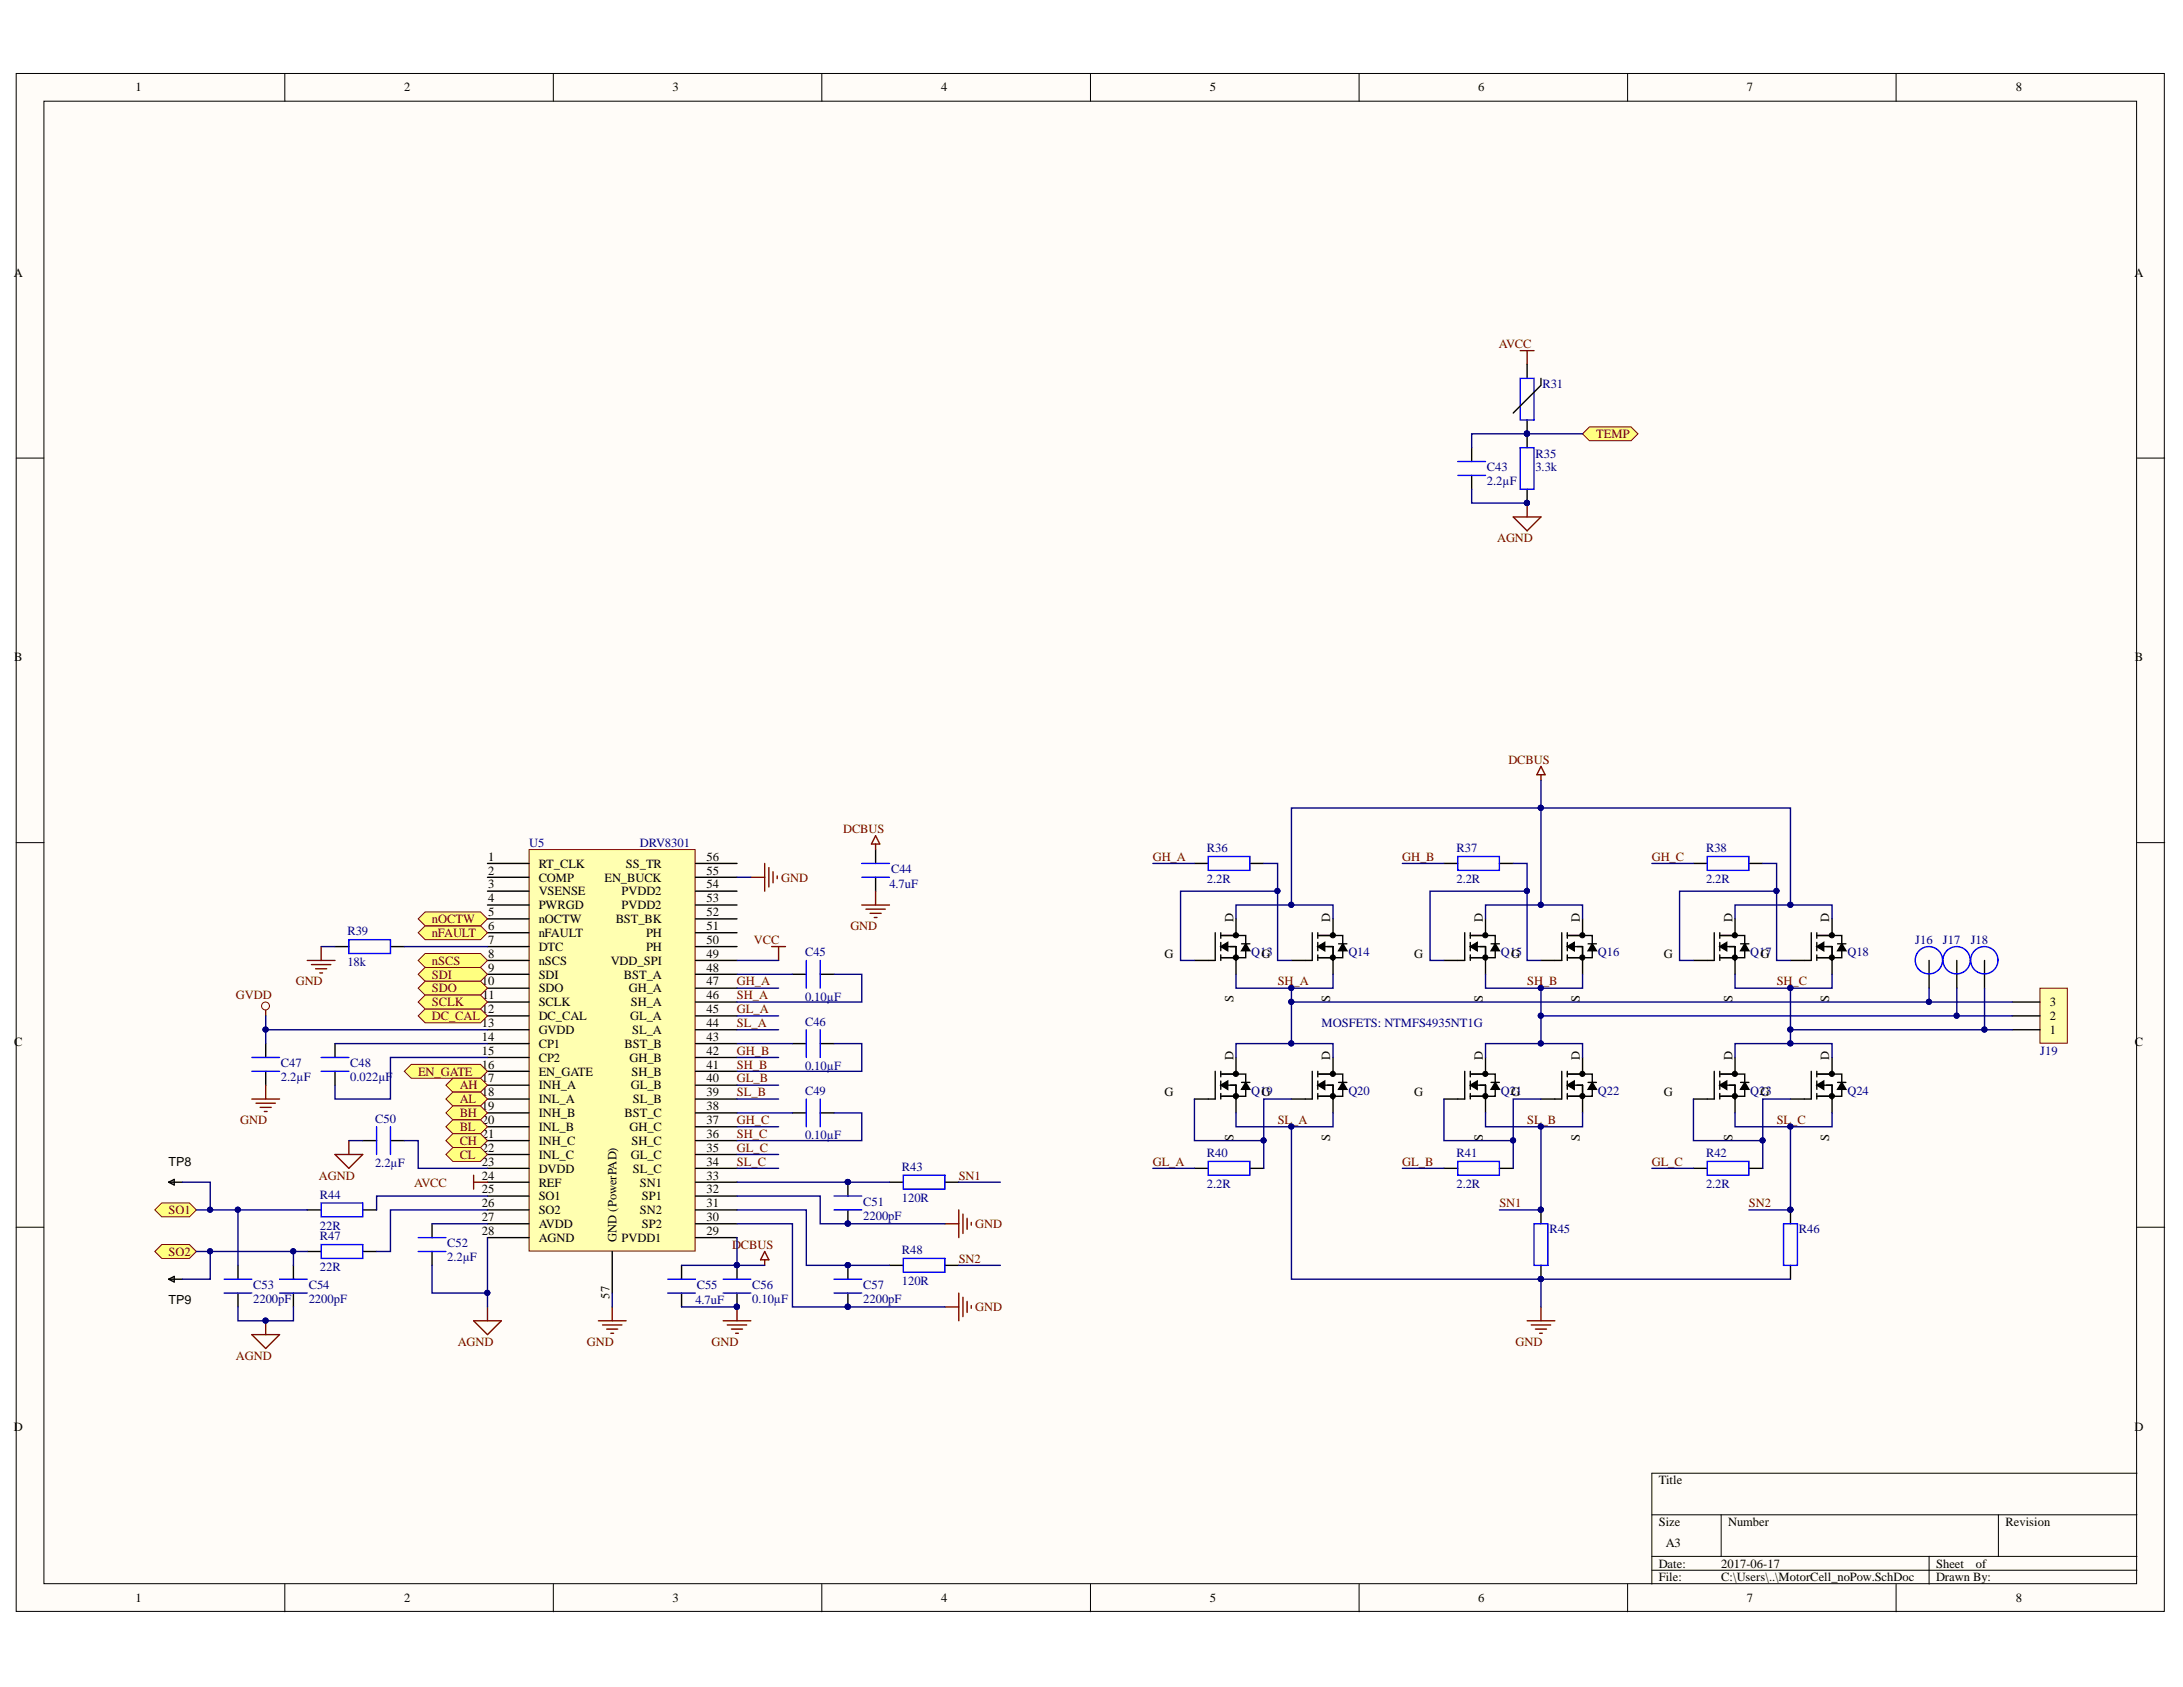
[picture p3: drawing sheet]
<svg xmlns="http://www.w3.org/2000/svg" width="279mm" height="216mm" viewBox="0 0 279 216" stroke-linecap="round" stroke-linejoin="round" font-family="sans-serif">
<defs><g id="words">
<g font-size="1.6">
<text x="17.3" y="11.7">1</text>
<text x="51.7" y="11.7">2</text>
<text x="86.1" y="11.7">3</text>
<text x="120.5" y="11.7">4</text>
<text x="154.9" y="11.7">5</text>
<text x="189.2" y="11.7">6</text>
<text x="223.6" y="11.7">7</text>
<text x="258" y="11.7">8</text>
<text x="1.8" y="35.4">A</text>
<text x="273.2" y="35.4">A</text>
<text x="1.8" y="84.7">B</text>
<text x="273.3" y="84.7">B</text>
<text x="62.5" y="110.2">1</text>
<text x="62.5" y="111.9">2</text>
<text x="62.5" y="113.7">3</text>
<text x="68.9" y="111">RT_CLK</text>
<text x="68.9" y="112.8">COMP</text>
<text x="77.4" y="112.8">EN_BUCK</text>
<text x="80.1" y="111">SS_TR</text>
<text x="90.4" y="113.7">54</text>
<text x="90.4" y="111.9">55</text>
<text x="90.4" y="110.2">56</text>
<text x="62.5" y="115.5">4</text>
<text x="62.5" y="117.3">5</text>
<text x="62.5" y="119">6</text>
<text x="68.9" y="114.6">VSENSE</text>
<text x="68.9" y="116.4">PWRGD</text>
<text x="68.9" y="118.1">nOCTW</text>
<text x="68.9" y="119.9">nFAULT</text>
<text x="78.8" y="118.1">BST_BK</text>
<text x="79.6" y="116.4">PVDD2</text>
<text x="79.6" y="114.6">PVDD2</text>
<text x="82.7" y="119.9">PH</text>
<text x="90.4" y="119">51</text>
<text x="90.4" y="117.3">52</text>
<text x="90.4" y="115.5">53</text>
<text x="157.9" y="117.9" transform="rotate(-90 157.9 117.9)">D</text>
<text x="170.3" y="117.9" transform="rotate(-90 170.3 117.9)">D</text>
<text x="189.8" y="117.9" transform="rotate(-90 189.8 117.9)">D</text>
<text x="202.2" y="117.9" transform="rotate(-90 202.2 117.9)">D</text>
<text x="221.7" y="117.9" transform="rotate(-90 221.7 117.9)">D</text>
<text x="234.1" y="117.9" transform="rotate(-90 234.1 117.9)">D</text>
<text x="62.5" y="120.8">7</text>
<text x="62.5" y="122.6">8</text>
<text x="62.5" y="124.4">9</text>
<text x="68.9" y="121.7">DTC</text>
<text x="68.9" y="123.5">nSCS</text>
<text x="68.9" y="125.3">SDI</text>
<text x="78.2" y="123.5">VDD_SPI</text>
<text x="79.9" y="125.3">BST_A</text>
<text x="82.7" y="121.7">PH</text>
<text x="90.4" y="124.4">48</text>
<text x="90.4" y="122.6">49</text>
<text x="90.4" y="120.8">50</text>
<text x="149.1" y="122.6">G</text>
<text x="161.5" y="122.6">G</text>
<text x="181" y="122.6">G</text>
<text x="193.4" y="122.6">G</text>
<text x="212.9" y="122.6">G</text>
<text x="225.3" y="122.6">G</text>
<text x="61.7" y="126.1">10</text>
<text x="61.7" y="129.7">12</text>
<text x="61.7" y="131.4">13</text>
<text x="61.8" y="127.9">11</text>
<text x="68.9" y="127">SDO</text>
<text x="68.9" y="128.8">SCLK</text>
<text x="68.9" y="130.5">DC_CAL</text>
<text x="80.5" y="127">GH_A</text>
<text x="80.7" y="130.5">GL_A</text>
<text x="80.7" y="128.8">SH_A</text>
<text x="90.4" y="131.4">44</text>
<text x="90.4" y="129.7">45</text>
<text x="90.4" y="127.9">46</text>
<text x="90.4" y="126.1">47</text>
<text x="157.9" y="128.3" transform="rotate(-90 157.9 128.3)">S</text>
<text x="170.3" y="128.3" transform="rotate(-90 170.3 128.3)">S</text>
<text x="189.8" y="128.3" transform="rotate(-90 189.8 128.3)">S</text>
<text x="202.2" y="128.3" transform="rotate(-90 202.2 128.3)">S</text>
<text x="221.7" y="128.3" transform="rotate(-90 221.7 128.3)">S</text>
<text x="234.1" y="128.3" transform="rotate(-90 234.1 128.3)">S</text>
<text x="262.3" y="130.5">2</text>
<text x="262.3" y="128.8">3</text>
<text x="1.8" y="133.9">C</text>
<text x="61.7" y="133.2">14</text>
<text x="61.7" y="135">15</text>
<text x="61.7" y="136.8">16</text>
<text x="68.9" y="132.3">GVDD</text>
<text x="68.9" y="134.1">CP1</text>
<text x="68.9" y="135.9">CP2</text>
<text x="68.9" y="137.6">EN_GATE</text>
<text x="79.9" y="134.1">BST_B</text>
<text x="80.6" y="135.9">GH_B</text>
<text x="80.8" y="137.6">SH_B</text>
<text x="80.9" y="132.3">SL_A</text>
<text x="90.4" y="136.8">41</text>
<text x="90.4" y="135">42</text>
<text x="90.4" y="133.2">43</text>
<text x="157.9" y="135.7" transform="rotate(-90 157.9 135.7)">D</text>
<text x="170.3" y="135.7" transform="rotate(-90 170.3 135.7)">D</text>
<text x="189.8" y="135.7" transform="rotate(-90 189.8 135.7)">D</text>
<text x="202.2" y="135.7" transform="rotate(-90 202.2 135.7)">D</text>
<text x="221.7" y="135.7" transform="rotate(-90 221.7 135.7)">D</text>
<text x="234.1" y="135.7" transform="rotate(-90 234.1 135.7)">D</text>
<text x="262.3" y="132.3">1</text>
<text x="273.3" y="133.9">C</text>
<text x="61.7" y="138.5">17</text>
<text x="61.7" y="140.3">18</text>
<text x="61.7" y="142.1">19</text>
<text x="61.7" y="143.9">20</text>
<text x="68.9" y="139.4">INH_A</text>
<text x="68.9" y="141.2">INL_A</text>
<text x="68.9" y="143">INH_B</text>
<text x="79.9" y="143">BST_C</text>
<text x="80.7" y="139.4">GL_B</text>
<text x="81" y="141.2">SL_B</text>
<text x="90.4" y="143.9">37</text>
<text x="90.4" y="142.1">38</text>
<text x="90.4" y="140.3">39</text>
<text x="90.4" y="138.5">40</text>
<text x="149.1" y="140.3">G</text>
<text x="161.5" y="140.3">G</text>
<text x="181" y="140.3">G</text>
<text x="193.4" y="140.3">G</text>
<text x="212.9" y="140.3">G</text>
<text x="225.3" y="140.3">G</text>
<text x="21.6" y="149.2">TP8</text>
<text x="61.7" y="145.6">21</text>
<text x="61.7" y="147.4">22</text>
<text x="61.7" y="149.2">23</text>
<text x="68.9" y="144.7">INL_B</text>
<text x="68.9" y="146.5">INH_C</text>
<text x="68.9" y="148.3">INL_C</text>
<text x="80.6" y="144.7">GH_C</text>
<text x="80.7" y="148.3">GL_C</text>
<text x="80.8" y="146.5">SH_C</text>
<text x="90.4" y="149.2">34</text>
<text x="90.4" y="147.4">35</text>
<text x="90.4" y="145.6">36</text>
<text x="157.9" y="146" transform="rotate(-90 157.9 146)">S</text>
<text x="170.3" y="146" transform="rotate(-90 170.3 146)">S</text>
<text x="189.8" y="146" transform="rotate(-90 189.8 146)">S</text>
<text x="202.2" y="146" transform="rotate(-90 202.2 146)">S</text>
<text x="221.7" y="146" transform="rotate(-90 221.7 146)">S</text>
<text x="234.1" y="146" transform="rotate(-90 234.1 146)">S</text>
<text x="61.7" y="151">24</text>
<text x="61.7" y="152.7">25</text>
<text x="61.7" y="154.5">26</text>
<text x="68.9" y="150.1">DVDD</text>
<text x="68.9" y="151.9">REF</text>
<text x="68.9" y="153.6">SO1</text>
<text x="68.9" y="155.4">SO2</text>
<text x="81" y="150.1">SL_C</text>
<text x="81.9" y="155.4">SN2</text>
<text x="81.9" y="151.9">SN1</text>
<text x="82.1" y="153.6">SP1</text>
<text x="90.4" y="154.5">31</text>
<text x="90.4" y="152.7">32</text>
<text x="90.4" y="151">33</text>
<text x="61.7" y="156.3">27</text>
<text x="61.7" y="158">28</text>
<text x="68.9" y="157.1">AVDD</text>
<text x="68.9" y="158.9">AGND</text>
<text x="78.9" y="158.9" transform="rotate(-90 78.9 158.9)">GND (PowerPAD)</text>
<text x="79.6" y="158.9">PVDD1</text>
<text x="82.1" y="157.1">SP2</text>
<text x="90.4" y="158">29</text>
<text x="90.4" y="156.3">30</text>
<text x="21.6" y="166.9">TP9</text>
<text x="78" y="166.2" transform="rotate(-90 78 166.2)">57</text>
<text x="1.8" y="183.1">D</text>
<text x="273.2" y="183.1">D</text>
<text x="212.3" y="190">Title</text>
<text x="212.3" y="195.3">Size</text>
<text x="213.2" y="197.9">A3</text>
<text x="221.2" y="195.3">Number</text>
<text x="256.7" y="195.3">Revision</text>
<text x="212.3" y="200.6">Date:</text>
<text x="212.3" y="202.4">File:</text>
<text x="220.3" y="200.6">2017-06-17</text>
<text x="220.3" y="202.4">C:\Users\..\MotorCell_noPow.SchDoc</text>
<text x="247.8" y="200.6">Sheet</text>
<text x="247.8" y="202.4">Drawn By:</text>
<text x="252.9" y="200.6">of</text>
<text x="17.3" y="205.1">1</text>
<text x="51.7" y="205.1">2</text>
<text x="86.1" y="205.1">3</text>
<text x="120.5" y="205.1">4</text>
<text x="154.9" y="205.1">5</text>
<text x="189.2" y="205.1">6</text>
<text x="223.6" y="205.1">7</text>
<text x="258" y="205.1">8</text>
</g>
<g font-size="1.6" fill="#800000">
<text x="191.8" y="44.5">AVCC</text>
<text x="204.3" y="56.1">TEMP</text>
<text x="191.6" y="69.3">AGND</text>
<text x="193.1" y="97.7">DCBUS</text>
<text x="107.9" y="106.6">DCBUS</text>
<text x="100" y="112.8">GND</text>
<text x="147.5" y="110.2">GH_A</text>
<text x="179.5" y="110.2">GH_B</text>
<text x="211.4" y="110.2">GH_C</text>
<text x="55.3" y="119.9">nFAULT</text>
<text x="55.3" y="118.1">nOCTW</text>
<text x="108.8" y="119">GND</text>
<text x="55.3" y="125.3">SDI</text>
<text x="55.3" y="123.5">nSCS</text>
<text x="96.5" y="120.8">VCC</text>
<text x="30.2" y="127.9">GVDD</text>
<text x="37.9" y="126.1">GND</text>
<text x="55.3" y="130.5">DC_CAL</text>
<text x="55.3" y="127">SDO</text>
<text x="55.3" y="128.8">SCLK</text>
<text x="94.3" y="126.1">GH_A</text>
<text x="94.3" y="127.9">SH_A</text>
<text x="94.3" y="129.7">GL_A</text>
<text x="94.3" y="131.4">SL_A</text>
<text x="163.5" y="126.1">SH_A</text>
<text x="195.5" y="126.1">SH_B</text>
<text x="227.4" y="126.1">SH_C</text>
<text x="53.5" y="137.6">EN_GATE</text>
<text x="94.3" y="135">GH_B</text>
<text x="94.3" y="136.8">SH_B</text>
<text x="30.8" y="143.9">GND</text>
<text x="58.8" y="139.4">AH</text>
<text x="58.8" y="141.2">AL</text>
<text x="58.8" y="143">BH</text>
<text x="94.3" y="138.5">GL_B</text>
<text x="94.3" y="140.3">SL_B</text>
<text x="94.3" y="143.9">GH_C</text>
<text x="163.5" y="143.9">SL_A</text>
<text x="195.5" y="143.9">SL_B</text>
<text x="227.4" y="143.9">SL_C</text>
<text x="58.8" y="144.7">BL</text>
<text x="58.8" y="146.5">CH</text>
<text x="58.8" y="148.3">CL</text>
<text x="94.3" y="145.6">SH_C</text>
<text x="94.3" y="147.4">GL_C</text>
<text x="94.3" y="149.2">SL_C</text>
<text x="147.5" y="149.2">GL_A</text>
<text x="179.5" y="149.2">GL_B</text>
<text x="211.4" y="149.2">GL_C</text>
<text x="21.6" y="155.4">SO1</text>
<text x="40.8" y="151">AGND</text>
<text x="53" y="151.9">AVCC</text>
<text x="122.7" y="151">SN1</text>
<text x="191.9" y="154.5">SN1</text>
<text x="223.8" y="154.5">SN2</text>
<text x="21.6" y="160.7">SO2</text>
<text x="93.7" y="159.8">DCBUS</text>
<text x="122.7" y="161.6">SN2</text>
<text x="124.8" y="157.1">GND</text>
<text x="124.8" y="167.8">GND</text>
<text x="58.6" y="172.2">AGND</text>
<text x="75.1" y="172.2">GND</text>
<text x="91.1" y="172.2">GND</text>
<text x="194" y="172.2">GND</text>
<text x="30.2" y="174">AGND</text>
</g>
<g font-size="1.6" fill="#000080">
<text x="197.4" y="49.7">R31</text>
<text x="196.5" y="58.6">R35</text>
<text x="190.3" y="60.3">C43</text>
<text x="190.3" y="62.1">2.2µF</text>
<text x="196.5" y="60.3">3.3k</text>
<text x="67.7" y="108.4">U5</text>
<text x="81.9" y="108.4">DRV8301</text>
<text x="113.8" y="113.7">4.7uF</text>
<text x="114" y="111.8">C44</text>
<text x="154.5" y="109.1">R36</text>
<text x="154.5" y="113">2.2R</text>
<text x="186.4" y="109.1">R37</text>
<text x="186.4" y="113">2.2R</text>
<text x="218.4" y="109.1">R38</text>
<text x="218.4" y="113">2.2R</text>
<text x="44.5" y="119.7">R39</text>
<text x="44.5" y="123.6">18k</text>
<text x="103" y="122.4">C45</text>
<text x="160.1" y="122.4">Q13</text>
<text x="172.6" y="122.4">Q14</text>
<text x="192.1" y="122.4">Q15</text>
<text x="204.5" y="122.4">Q16</text>
<text x="224" y="122.4">Q17</text>
<text x="236.5" y="122.4">Q18</text>
<text x="245.1" y="120.8">J16</text>
<text x="248.7" y="120.8">J17</text>
<text x="252.2" y="120.8">J18</text>
<text x="103" y="128.1">0.10µF</text>
<text x="103" y="131.3">C46</text>
<text x="169.2" y="131.4">MOSFETS: NTMFS4935NT1G</text>
<text x="36" y="136.6">C47</text>
<text x="44.8" y="136.6">C48</text>
<text x="103" y="136.9">0.10µF</text>
<text x="261.1" y="135">J19</text>
<text x="36" y="138.4">2.2µF</text>
<text x="44.8" y="138.4">0.022µF</text>
<text x="48" y="143.7">C50</text>
<text x="103" y="140.1">C49</text>
<text x="160.1" y="140.1">Q19</text>
<text x="172.6" y="140.1">Q20</text>
<text x="192.1" y="140.1">Q21</text>
<text x="204.5" y="140.1">Q22</text>
<text x="224" y="140.1">Q23</text>
<text x="236.5" y="140.1">Q24</text>
<text x="48" y="149.4">2.2µF</text>
<text x="103" y="145.8">0.10µF</text>
<text x="115.4" y="149.9">R43</text>
<text x="154.5" y="148.1">R40</text>
<text x="186.4" y="148.1">R41</text>
<text x="218.4" y="148.1">R42</text>
<text x="40.9" y="153.4">R44</text>
<text x="110.5" y="154.3">C51</text>
<text x="115.4" y="153.8">120R</text>
<text x="154.5" y="152">2.2R</text>
<text x="186.4" y="152">2.2R</text>
<text x="218.4" y="152">2.2R</text>
<text x="40.9" y="157.3">22R</text>
<text x="40.9" y="158.7">R47</text>
<text x="57.2" y="159.6">C52</text>
<text x="57.2" y="161.4">2.2µF</text>
<text x="110.5" y="156.1">2200pF</text>
<text x="115.4" y="160.5">R48</text>
<text x="198.3" y="157.9">R45</text>
<text x="230.2" y="157.9">R46</text>
<text x="32.4" y="165">C53</text>
<text x="32.4" y="166.7">2200pF</text>
<text x="39.5" y="165">C54</text>
<text x="39.5" y="166.7">2200pF</text>
<text x="40.9" y="162.6">22R</text>
<text x="89" y="166.9">4.7uF</text>
<text x="89.2" y="165">C55</text>
<text x="96.3" y="165">C56</text>
<text x="96.3" y="166.7">0.10µF</text>
<text x="110.5" y="165">C57</text>
<text x="110.5" y="166.7">2200pF</text>
<text x="115.4" y="164.4">120R</text>
</g>
</g></defs>
<g fill="#fffcf8" stroke="#000" stroke-width=".13">
<path d="M2.1 9.4h274.9v196.8h-274.9z"/>
<path d="M5.6 13h267.9v189.7h-267.9z"/>
</g>
<g fill="none" stroke="#000" stroke-width=".13">
<path d="M36.5 9.4v3.6M70.8 9.4v3.6M105.2 9.4v3.6M139.6 9.4v3.6M174 9.4v3.6M208.3 9.4v3.6M242.7 9.4v3.6M2.1 58.6h3.5M273.5 58.6h3.6M2.1 107.8h3.5M273.5 107.8h3.6M2.1 157.1h3.5"/>
<path d="M273.5 157.1h3.6M211.4 193.9h62.1M211.4 199.2h62.1M220.3 193.9v5.3M246.9 199.2v3.5M255.8 193.9v5.3M273.5 188.5h-62.1v14.2M36.5 202.7v3.6M70.8 202.7v3.6M105.2 202.7v3.6M139.6 202.7v3.6M174 202.7v3.6"/>
<path d="M208.3 202.7v3.6M211.4 201h62.1M242.7 202.7v3.6"/>
</g>
<path d="M67.7 108.7h21.3v51.4h-21.3z" fill="#ffffb0" stroke="#800000" stroke-width=".13"/>
<g fill="none" stroke="#000" stroke-width=".18">
<path d="M62.4 110.5h5.3M62.4 112.3h5.3M62.4 114h5.3M62.4 115.8h5.3M62.4 117.6h5.3M62.4 119.4h5.3M89 110.5h5.3M89 112.3h5.3M89 114h5.3M89 115.8h5.3M89 117.6h5.3M89 119.4h5.3"/>
<path d="M42.9 121.1h1.8M42.9 133.6v1.7M42.9 137.1v1.8M50 121.1h1.7M62.4 121.1h5.3M62.4 122.9h5.3M62.4 124.7h5.3M62.4 126.5h5.3M62.4 128.2h5.3M62.4 130h5.3M62.4 131.8h5.3M62.4 133.6h5.3"/>
<path d="M62.4 135.3h5.3M62.4 137.1h5.3M62.4 138.9h5.3M89 121.1h5.3M89 122.9h5.3M89 124.7h5.3M89 126.5h5.3M89 128.2h5.3M89 130h5.3M89 131.8h5.3M89 133.6h5.3M89 135.3h5.3"/>
<path d="M89 137.1h5.3M89 138.9h5.3M101.4 124.7h1.8M105 124.7h1.7M62.4 140.7h5.3M62.4 142.4h5.3M62.4 144.2h5.3M62.4 146h5.3M62.4 147.7h5.3M62.4 149.5h5.3M62.4 151.3h5.3M62.4 153.1h5.3"/>
<path d="M62.4 154.8h5.3M62.4 156.6h5.3M62.4 158.4h5.3M89 140.7h5.3M89 142.4h5.3M89 144.2h5.3M89 146h5.3M89 147.7h5.3M89 149.5h5.3M89 151.3h5.3M89 153.1h5.3M89 154.8h5.3"/>
<path d="M89 156.6h5.3M89 158.4h5.3M108.5 151.3v1.8M108.5 154.8v1.8M113.8 151.3h1.8M120.9 151.3h1.8M78.4 160.2v5.3M108.5 161.9v1.8M108.5 165.5v1.8M113.8 161.9h1.8M120.9 161.9h1.8"/>
</g>
<path d="M41.1 137.1h3.6M41.1 135.3h3.6M44.7 120.3h5.3v1.7h-5.3zM103.2 122.9v3.6M105 122.9v3.6M106.7 154.8h3.6M106.7 153.1h3.6M115.6 150.4h5.3v1.8h-5.3zM106.7 165.5h3.6M106.7 163.7h3.6M115.6 161.1h5.3v1.7h-5.3z" fill="none" stroke="#00f" stroke-width=".18"/>
<path d="M39.3 122.9h3.6M39.9 123.4h2.4M40.4 124h1.4M40.9 124.5h.4M41.1 121.1v1.8M98.8 121.1h1.7M99.6 121.1v1.8M76.6 169h3.5M77.1 169.6h2.5M77.7 170.1h1.4M78.2 170.6h.3M78.4 167.3v1.7" fill="none" stroke="#800000" stroke-width=".18"/>
<g fill="#000080" stroke="#000080" stroke-width=".13">
<circle cx="108.5" cy="151.3" r=".33"/>
<circle cx="108.5" cy="156.6" r=".33"/>
<circle cx="108.5" cy="161.9" r=".33"/>
<circle cx="108.5" cy="167.2" r=".33"/>
</g>
<g fill="#ffff80" stroke="#800000" stroke-width=".13">
<path d="M53.5 119.4l.9-.9h7.1l.9 .9-.9 .9h-7.1z" fill-rule="evenodd"/>
<path d="M53.5 117.6l.9-.9h7.1l.9 .9-.9 .9h-7.1z" fill-rule="evenodd"/>
</g>
<path d="M101.4 133.6h1.8M105 133.6h1.7M46.4 146h1.8M50 146h1.7M55.3 156.6v1.8M101.4 142.4h1.8M105 142.4h1.7M55.3 160.2v1.7M94.3 161.9v1.8M94.3 165.5v1.8" fill="none" stroke="#000" stroke-width=".18"/>
<path d="M103.2 131.8v3.5M105 131.8v3.5M48.2 144.2v3.5M50 144.2v3.5M53.5 158.4h3.6M103.2 140.7v3.5M105 140.7v3.5M53.5 160.2h3.6M92.6 165.5h3.5M92.6 163.7h3.5" fill="none" stroke="#00f" stroke-width=".18"/>
<g fill="#000080" stroke="#000080" stroke-width=".13">
<circle cx="94.3" cy="161.9" r=".33"/>
<circle cx="94.3" cy="167.2" r=".33"/>
</g>
<path d="M92.6 169h3.5M93.1 169.6h2.5M93.6 170.1h1.4M94.1 170.6h.4M94.3 167.3v1.7M97.9 160.2l.5 1h-1.1zM97.9 161.2v.7" fill="none" stroke="#800000" stroke-width=".18"/>
<g fill="#ffff80" stroke="#800000" stroke-width=".13">
<path d="M51.7 137.1l.9-.9h8.9l.9 .9-.9 .9h-8.9z" fill-rule="evenodd"/>
<path d="M57.1 138.9l.9-.9h3.5l.9 .9-.9 .9h-3.5z" fill-rule="evenodd"/>
<path d="M57.1 140.7l.9-.9h3.5l.9 .9-.9 .8h-3.5z" fill-rule="evenodd"/>
<path d="M57.1 142.4l.9-.9h3.5l.9 .9-.9 .9h-3.5z" fill-rule="evenodd"/>
<path d="M57.1 144.2l.9-.9h3.5l.9 .9-.9 .9h-3.5z" fill-rule="evenodd"/>
<path d="M57.1 146l.9-.9h3.5l.9 .9-.9 .9h-3.5z" fill-rule="evenodd"/>
<path d="M57.1 147.7l.9-.8h3.5l.9 .8-.9 .9h-3.5z" fill-rule="evenodd"/>
<path d="M53.5 130l.9-.9h7.1l.9 .9-.9 .9h-7.1z" fill-rule="evenodd"/>
<path d="M53.5 124.7l.9-.9h7.1l.9 .9-.9 .9h-7.1z" fill-rule="evenodd"/>
<path d="M53.5 126.5l.9-.9h7.1l.9 .9-.9 .9h-7.1z" fill-rule="evenodd"/>
<path d="M53.5 128.2l.9-.8h7.1l.9 .8-.9 .9h-7.1z" fill-rule="evenodd"/>
<path d="M53.5 122.9l.9-.9h7.1l.9 .9-.9 .9h-7.1z" fill-rule="evenodd"/>
</g>
<g fill="none" stroke="#800000" stroke-width=".18">
<path d="M194.6 44.9h1.7M195.5 44.9v1.8M193.7 66.2h3.5l-1.7 1.7zM195.5 64.4v1.8M197.2 98.1l.6 1.1h-1.1zM197.2 99.2v.7M96.1 112.3h1.8M97.9 110.5v3.5M98.4 111v2.5M98.9 111.6v1.4M99.5 112.1v.4M34 129.3v.7"/>
<path d="M34 138.9v1.8M32.2 140.7h3.6M32.8 141.2h2.4M33.3 141.7h1.4M33.8 142.2h.4M42.9 147.7h3.5l-1.7 1.8zM44.7 146v1.7M60.6 150.4v1.8M60.6 151.3h1.8M60.6 169h3.6l-1.8 1.8zM62.4 167.3v1.7M195.5 169h3.5"/>
<path d="M196 169.6h2.5M196.5 170.1h1.4M197 170.6h.4M197.2 167.3v1.7"/>
</g>
<g fill="none" stroke="#000" stroke-width=".18">
<path d="M188.4 57.3v1.8M195.5 55.5v1.8M188.4 60.8v1.8M195.5 62.6v1.8M152.9 110.5h1.7M155.5 119.4v3.5h-2.6M156.2 119.7h2M156.2 119.4v.7M158.2 119.7h1.2v1.1M158.2 117.6v2.1M160 110.5h1.7M168 119.4v3.5h-2.7"/>
<path d="M168.7 119.7h1.9M168.7 119.4v.7M170.6 119.7h1.3v1.1M170.6 117.6v2.1M184.8 110.5h1.8M187.5 119.4v3.5h-2.7M188.2 119.7h1.9M188.2 119.4v.7M190.1 119.7h1.3v1.1M190.1 117.6v2.1M191.9 110.5h1.8M199.9 119.4v3.5h-2.7"/>
<path d="M200.6 119.7h1.9M200.6 119.4v.7M202.5 119.7h1.3v1.1M202.5 117.6v2.1M216.7 110.5h1.8M219.4 119.4v3.5h-2.7M220.1 119.7h2M220.1 119.4v.7M222.1 119.7h1.2v1.1M222.1 117.6v2.1M223.8 110.5h1.8M231.8 119.4v3.5h-2.6"/>
<path d="M232.5 119.7h2M232.5 119.4v.7M234.5 119.7h1.2v1.1M234.5 117.6v2.1M34 133.6v1.7M34 137.1v1.8M155.5 137.1v3.6h-2.6M156.2 121.1l.9-.5v1.1zM156.2 138.9l.9-.6v1.1zM156.2 120.6v1.1M156.2 122.2v.7M156.2 137.1v.7"/>
<path d="M156.2 138.3v1.1M156.2 139.9v.8M156.2 137.5h2M157.1 121.1h1.1v3.6M157.1 138.9h1.1v3.5M158.2 137.5h1.2v1M158.2 135.3v2.2M158.9 120.8h1.1M158.9 138.5h1.1M159.4 120.8l.6 .9h-1.1zM159.4 138.5l.6 .9h-1.1zM159.4 121.7v.9h-3.2"/>
<path d="M159.4 139.4v.9h-3.2M168 137.1v3.6h-2.7M168.7 121.1l.9-.5v1.1zM168.7 138.9l.9-.6v1.1zM168.7 120.6v1.1M168.7 122.2v.7M168.7 137.1v.7M168.7 138.3v1.1M168.7 139.9v.8M168.7 137.5h1.9M169.6 121.1h1v3.6M169.6 138.9h1v3.5"/>
<path d="M170.6 137.5h1.3v1M170.6 135.3v2.2M171.3 120.8h1.1M171.3 138.5h1.1M171.9 120.8l.5 .9h-1.1zM171.9 138.5l.5 .9h-1.1zM171.9 121.7v.9h-3.2M171.9 139.4v.9h-3.2M187.5 137.1v3.6h-2.7M188.2 121.1l.9-.5v1.1zM188.2 138.9l.9-.6v1.1zM188.2 137.5h1.9"/>
<path d="M188.2 120.6v1.1M188.2 122.2v.7M188.2 137.1v.7M188.2 138.3v1.1M188.2 139.9v.8M189.1 121.1h1v3.6M189.1 138.9h1v3.5M190.1 137.5h1.3v1M190.1 135.3v2.2M190.8 120.8h1.1M190.8 138.5h1.1M191.4 120.8l.5 .9h-1.1z"/>
<path d="M191.4 138.5l.5 .9h-1.1zM191.4 121.7v.9h-3.2M191.4 139.4v.9h-3.2M199.9 137.1v3.6h-2.7M200.6 121.1l.9-.5v1.1zM200.6 138.9l.9-.6v1.1zM200.6 137.5h1.9M200.6 120.6v1.1M200.6 122.2v.7M200.6 137.1v.7M200.6 138.3v1.1M200.6 139.9v.8"/>
<path d="M201.5 121.1h1v3.6M201.5 138.9h1v3.5M202.5 137.5h1.3v1M202.5 135.3v2.2M203.3 120.8h1M203.3 138.5h1M203.8 120.8l.5 .9h-1zM203.8 138.5l.5 .9h-1zM203.8 121.7v.9h-3.2M203.8 139.4v.9h-3.2M219.4 137.1v3.6h-2.7M220.1 121.1l.9-.5v1.1z"/>
<path d="M220.1 138.9l.9-.6v1.1zM220.1 137.5h2M220.1 120.6v1.1M220.1 122.2v.7M220.1 137.1v.7M220.1 138.3v1.1M220.1 139.9v.8M221 121.1h1.1v3.6M221 138.9h1.1v3.5M222.1 137.5h1.2v1M222.1 135.3v2.2M222.8 120.8h1"/>
<path d="M222.8 138.5h1M223.3 120.8l.5 .9h-1zM223.3 138.5l.5 .9h-1zM223.3 121.7v.9h-3.2M223.3 139.4v.9h-3.2M231.8 137.1v3.6h-2.6M232.5 121.1l.9-.5v1.1zM232.5 138.9l.9-.6v1.1zM232.5 137.5h2M232.5 120.6v1.1M232.5 122.2v.7M232.5 137.1v.7"/>
<path d="M232.5 138.3v1.1M232.5 139.9v.8M233.4 121.1h1.1v3.6M233.4 138.9h1.1v3.5M234.5 137.5h1.2v1M234.5 135.3v2.2M235.2 120.8h1.1M235.2 138.5h1.1M235.7 120.8l.6 .9h-1.1zM235.7 138.5l.6 .9h-1.1zM235.7 121.7v.9h-3.2M235.7 139.4v.9h-3.2"/>
<path d="M246.9 122.9v3.6M250.5 122.9v3.6M254 122.9v3.6M152.9 149.5h1.7M160 149.5h1.7M184.8 149.5h1.8M191.9 149.5h1.8M197.2 154.8v1.8M216.7 149.5h1.8M223.8 149.5h1.8M229.2 154.8v1.8M87.2 161.9v1.8"/>
<path d="M87.2 165.5v1.8M197.2 161.9v1.8M229.2 161.9v1.8"/>
</g>
<g fill="#000">
<path d="M156.2 121.1l.9-.5v1.1zM156.2 138.9l.9-.6v1.1zM159.4 120.8l.6 .9h-1.1zM159.4 138.5l.6 .9h-1.1zM168.7 121.1l.9-.5v1.1zM168.7 138.9l.9-.6v1.1zM171.9 120.8l.5 .9h-1.1zM171.9 138.5l.5 .9h-1.1zM188.2 121.1l.9-.5v1.1zM188.2 138.9l.9-.6v1.1zM191.4 120.8l.5 .9h-1.1zM191.4 138.5l.5 .9h-1.1z"/>
<path d="M200.6 121.1l.9-.5v1.1zM200.6 138.9l.9-.6v1.1zM203.8 120.8l.5 .9h-1zM203.8 138.5l.5 .9h-1zM220.1 121.1l.9-.5v1.1zM220.1 138.9l.9-.6v1.1zM223.3 120.8l.5 .9h-1zM223.3 138.5l.5 .9h-1zM232.5 121.1l.9-.5v1.1zM232.5 138.9l.9-.6v1.1zM235.7 120.8l.6 .9h-1.1zM235.7 138.5l.6 .9h-1.1z"/>
</g>
<g fill="#000" stroke="#000" stroke-width=".13">
<circle cx="158.2" cy="119.7" r=".33"/>
<circle cx="170.6" cy="119.7" r=".33"/>
<circle cx="190.1" cy="119.7" r=".33"/>
<circle cx="202.5" cy="119.7" r=".33"/>
<circle cx="222" cy="119.7" r=".33"/>
<circle cx="234.5" cy="119.7" r=".33"/>
<circle cx="158.2" cy="122.5" r=".33"/>
<circle cx="158.2" cy="137.4" r=".33"/>
<circle cx="170.6" cy="122.5" r=".33"/>
<circle cx="170.6" cy="137.4" r=".33"/>
<circle cx="190.1" cy="122.5" r=".33"/>
<circle cx="190.1" cy="137.4" r=".33"/>
<circle cx="202.5" cy="122.5" r=".33"/>
<circle cx="202.5" cy="137.4" r=".33"/>
<circle cx="222" cy="122.5" r=".33"/>
<circle cx="222" cy="137.4" r=".33"/>
<circle cx="234.5" cy="122.5" r=".33"/>
<circle cx="234.5" cy="137.4" r=".33"/>
<circle cx="158.2" cy="140.3" r=".33"/>
<circle cx="170.6" cy="140.3" r=".33"/>
<circle cx="190.1" cy="140.3" r=".33"/>
<circle cx="202.5" cy="140.3" r=".33"/>
<circle cx="222" cy="140.3" r=".33"/>
<circle cx="234.5" cy="140.3" r=".33"/>
</g>
<g fill="none" stroke="#00f" stroke-width=".18">
<path d="M186.6 59.1h3.5M194.6 57.3h1.7v5.3h-1.7zM186.6 60.8h3.5M154.6 109.6h5.4v1.8h-5.4zM186.6 109.6h5.3v1.8h-5.3zM218.5 109.6h5.3v1.8h-5.3zM32.2 135.3h3.6M32.2 137.1h3.6M154.6 148.6h5.4v1.8h-5.4zM186.6 148.6h5.3v1.8h-5.3zM196.3 156.6h1.8v5.3h-1.8zM218.5 148.6h5.3v1.8h-5.3z"/>
<path d="M228.3 156.6h1.7v5.3h-1.7zM85.5 163.7h3.5M85.5 165.5h3.5"/>
<circle cx="246.9" cy="122.9" r="1.75"/>
<circle cx="250.4" cy="122.9" r="1.75"/>
<circle cx="254" cy="122.9" r="1.75"/>
</g>
<circle cx="34" cy="128.7" r=".51" fill="none" stroke="#800000" stroke-width=".13"/>
<g fill="#000080" stroke="#000080" stroke-width=".13">
<circle cx="229.1" cy="154.8" r=".33"/>
<circle cx="197.2" cy="163.7" r=".33"/>
<circle cx="197.2" cy="154.8" r=".33"/>
<circle cx="195.4" cy="55.5" r=".33"/>
<circle cx="195.4" cy="64.4" r=".33"/>
</g>
<path d="M202.5 55.5l.9-.9h5.4l.8 .9-.8 .9h-5.4z" fill-rule="evenodd" fill="#ffff80" stroke="#800000" stroke-width=".13"/>
<path d="M112.1 108.7v1.8M112.1 112.3v1.7" fill="none" stroke="#000" stroke-width=".18"/>
<path d="M110.3 110.5h3.5M110.3 112.3h3.5" fill="none" stroke="#00f" stroke-width=".18"/>
<g fill="none" stroke="#800000" stroke-width=".18">
<path d="M110.3 115.8h3.5M110.8 116.4h2.5M111.4 116.9h1.4M111.9 117.4h.3M112.1 108v.7M112.1 114v1.8M112.1 107l.5 1h-1.1zM120.9 156.6h1.8M122.7 154.8v3.6M123.2 155.4v2.5M123.8 155.9v1.4M124.3 156.4v.4"/>
<path d="M120.9 167.3h1.8M122.7 165.5v3.5M123.2 166v2.5M123.8 166.5v1.5M124.3 167.1v.3"/>
</g>
<g fill="#ffff80" stroke="#800000" stroke-width=".13">
<path d="M19.8 154.8l.9-.8h3.5l.9 .8-.9 .9h-3.5z" fill-rule="evenodd"/>
<path d="M19.8 160.2l.9-.9h3.5l.9 .9-.9 .9h-3.5z" fill-rule="evenodd"/>
</g>
<g fill="none" stroke="#000" stroke-width=".18">
<path d="M195.5 46.7v1.7M195.5 53.7v1.8M197.2 48.4v.9l-3.5 3.6M21.6 151.3h1.8M21.6 151.3l.7-.4v.8zM39.3 154.8h1.8M46.4 154.8h1.8M21.6 163.7l.7-.3v.7zM21.6 163.7h1.8M30.5 161.9v1.8M30.5 165.5v1.8M37.6 161.9v1.8"/>
<path d="M37.6 165.5v1.8M39.3 160.2h1.8M46.4 160.2h1.8"/>
</g>
<path d="M194.6 48.4h1.7v5.3h-1.7zM41.1 154h5.3v1.7h-5.3zM41.1 159.3h5.3v1.8h-5.3zM28.7 165.5h3.5M28.7 163.7h3.5M35.8 165.5h3.5M35.8 163.7h3.5" fill="none" stroke="#00f" stroke-width=".18"/>
<path d="M32.2 170.8h3.6l-1.8 1.8zM34 169v1.8" fill="none" stroke="#800000" stroke-width=".18"/>
<g fill="#000080" stroke="#000080" stroke-width=".13">
<circle cx="34" cy="169" r=".33"/>
<circle cx="195.4" cy="55.5" r=".33"/>
<circle cx="108.5" cy="151.3" r=".33"/>
<circle cx="108.5" cy="161.9" r=".33"/>
<circle cx="94.3" cy="167.2" r=".33"/>
<circle cx="94.3" cy="161.9" r=".33"/>
<circle cx="62.4" cy="165.5" r=".33"/>
<circle cx="163.5" cy="114" r=".33"/>
<circle cx="161.7" cy="145.9" r=".33"/>
<circle cx="195.4" cy="114" r=".33"/>
<circle cx="193.7" cy="145.9" r=".33"/>
<circle cx="227.4" cy="114" r=".33"/>
<circle cx="225.6" cy="145.9" r=".33"/>
<circle cx="246.9" cy="128.2" r=".33"/>
<circle cx="250.4" cy="130" r=".33"/>
<circle cx="254" cy="131.8" r=".33"/>
<circle cx="165.3" cy="115.8" r=".33"/>
<circle cx="197.2" cy="103.4" r=".33"/>
<circle cx="197.2" cy="115.8" r=".33"/>
<circle cx="229.1" cy="115.8" r=".33"/>
<circle cx="34" cy="131.8" r=".33"/>
<circle cx="229.1" cy="154.8" r=".33"/>
<circle cx="229.1" cy="144.2" r=".33"/>
<circle cx="197.2" cy="163.7" r=".33"/>
<circle cx="197.2" cy="144.2" r=".33"/>
<circle cx="197.2" cy="154.8" r=".33"/>
<circle cx="195.4" cy="64.4" r=".33"/>
<circle cx="108.5" cy="156.6" r=".33"/>
<circle cx="108.5" cy="167.2" r=".33"/>
<circle cx="37.5" cy="160.1" r=".33"/>
<circle cx="30.4" cy="154.8" r=".33"/>
<circle cx="165.3" cy="144.2" r=".33"/>
<circle cx="165.3" cy="133.5" r=".33"/>
<circle cx="165.3" cy="126.4" r=".33"/>
<circle cx="197.2" cy="133.5" r=".33"/>
<circle cx="197.2" cy="126.4" r=".33"/>
<circle cx="229.1" cy="133.5" r=".33"/>
<circle cx="229.1" cy="126.4" r=".33"/>
<circle cx="165.3" cy="128.2" r=".33"/>
<circle cx="197.2" cy="130" r=".33"/>
<circle cx="229.1" cy="131.8" r=".33"/>
<circle cx="26.9" cy="160.1" r=".33"/>
<circle cx="26.9" cy="154.8" r=".33"/>
</g>
<g fill="none" stroke="#000080" stroke-width=".18">
<path d="M202.5 55.5h-14.1v1.8M188.4 62.6v1.8h7.1M197.2 99.9v3.5h32v12.4M94.3 112.3h1.8M147.6 110.5h5.3M158.2 117.6v-1.8h12.4v1.8M161.7 110.5h1.8v3.5M165.3 115.8v-12.4h31.9v12.4M179.5 110.5h5.3M190.1 117.6v-1.8h12.4v1.8M193.7 110.5h1.8v3.5M211.4 110.5h5.3"/>
<path d="M222.1 117.6v-1.8h12.4v1.8M225.6 110.5h1.8v3.5M34 130v1.8h28.4M34 131.8v1.8M41.1 121.1h1.8M42.9 133.6h19.5M51.7 121.1h10.7M62.4 135.3h-12.4v5.4h-7.1v-1.8M94.3 124.7h7.1M94.3 122.9h5.3M94.3 133.6h7.1M94.3 135.3h5.3"/>
<path d="M94.3 138.9h5.3M94.3 131.8h5.3M94.3 130h5.3M94.3 126.5h5.3M106.7 124.7h3.6v3.5h-16M106.7 133.6h3.6v3.5h-16M152.9 122.9h-1.8v-8.9h12.4v8.9h1.8M158.2 135.3v-1.7h12.4v1.7M158.2 124.7v1.8h12.4v-1.8M165.3 126.5v7.1M184.8 122.9h-1.8v-8.9h12.5v8.9h1.7M190.1 135.3v-1.7h12.4v1.7"/>
<path d="M190.1 124.7v1.8h12.4v-1.8M197.2 126.5v7.1M216.7 122.9h-1.7v-8.9h12.4v8.9h1.8M222.1 135.3v-1.7h12.4v1.7M222.1 124.7v1.8h12.4v-1.8M229.2 126.5v7.1M246.9 126.5v1.7M250.5 126.5v3.5M254 126.5v5.3M23.4 151.3h3.5v3.5M25.1 154.8h14.2M30.5 154.8v7.1"/>
<path d="M44.7 146h1.7M51.7 146h1.8v3.5h8.9M55.3 156.6h7.1M62.4 154.8h-12.4v5.4h-1.8M62.4 153.1h-14.2v1.7M62.4 158.4v8.9M94.3 151.3h19.5M94.3 154.8h8.9v7.1h10.6M94.3 158.4v3.5h-7.1M94.3 153.1h10.7v3.5h15.9M94.3 156.6h7.1v10.7h19.5M94.3 142.4h7.1"/>
<path d="M94.3 140.7h5.3M94.3 144.2h5.3M94.3 147.7h5.3M94.3 149.5h5.3M106.7 142.4h3.6v3.6h-16M122.7 151.3h5.3M147.6 149.5h5.3M152.9 140.7v5.3h8.8M158.2 142.4v1.8h12.4v-1.8M165.3 140.7h-3.6v8.8M165.3 144.2v19.5h63.9M179.5 149.5h5.3"/>
<path d="M184.8 140.7v5.3h8.9M190.1 142.4v1.8h12.4v-1.8M197.2 144.2v10.6h-5.3M197.2 140.7h-3.5v8.8M211.4 149.5h5.3M216.7 140.7v5.3h8.9M222.1 142.4v1.8h12.4v-1.8M229.2 144.2v10.6h-5.4M229.2 140.7h-3.6v8.8M25.1 160.2h14.2M26.9 160.2v3.5h-3.5M30.5 167.3v1.7h7.1v-1.7"/>
<path d="M37.6 160.2v1.7M55.3 161.9v3.6h7.1M78.4 165.5v1.8M87.2 167.3h7.1M94.3 161.9h3.6M122.7 161.9h5.3M197.2 163.7v3.6"/>
</g>
<path d="M261.1 126.5h3.5v7h-3.5z" fill="#ffffb0" stroke="#800000" stroke-width=".13"/>
<path d="M257.5 131.8h3.6M257.5 130h3.6M257.5 128.2h3.6" fill="none" stroke="#000" stroke-width=".18"/>
<path d="M165.3 128.2h92.2M197.2 130h60.3M229.2 131.8h28.3" fill="none" stroke="#000080" stroke-width=".18"/>
<g fill="#000080" stroke="#000080" stroke-width=".13">
<circle cx="165.3" cy="128.2" r=".33"/>
<circle cx="246.9" cy="128.2" r=".33"/>
<circle cx="197.2" cy="130" r=".33"/>
<circle cx="250.4" cy="130" r=".33"/>
<circle cx="229.1" cy="131.8" r=".33"/>
<circle cx="254" cy="131.8" r=".33"/>
</g>
<use href="#words"/>
</svg>
